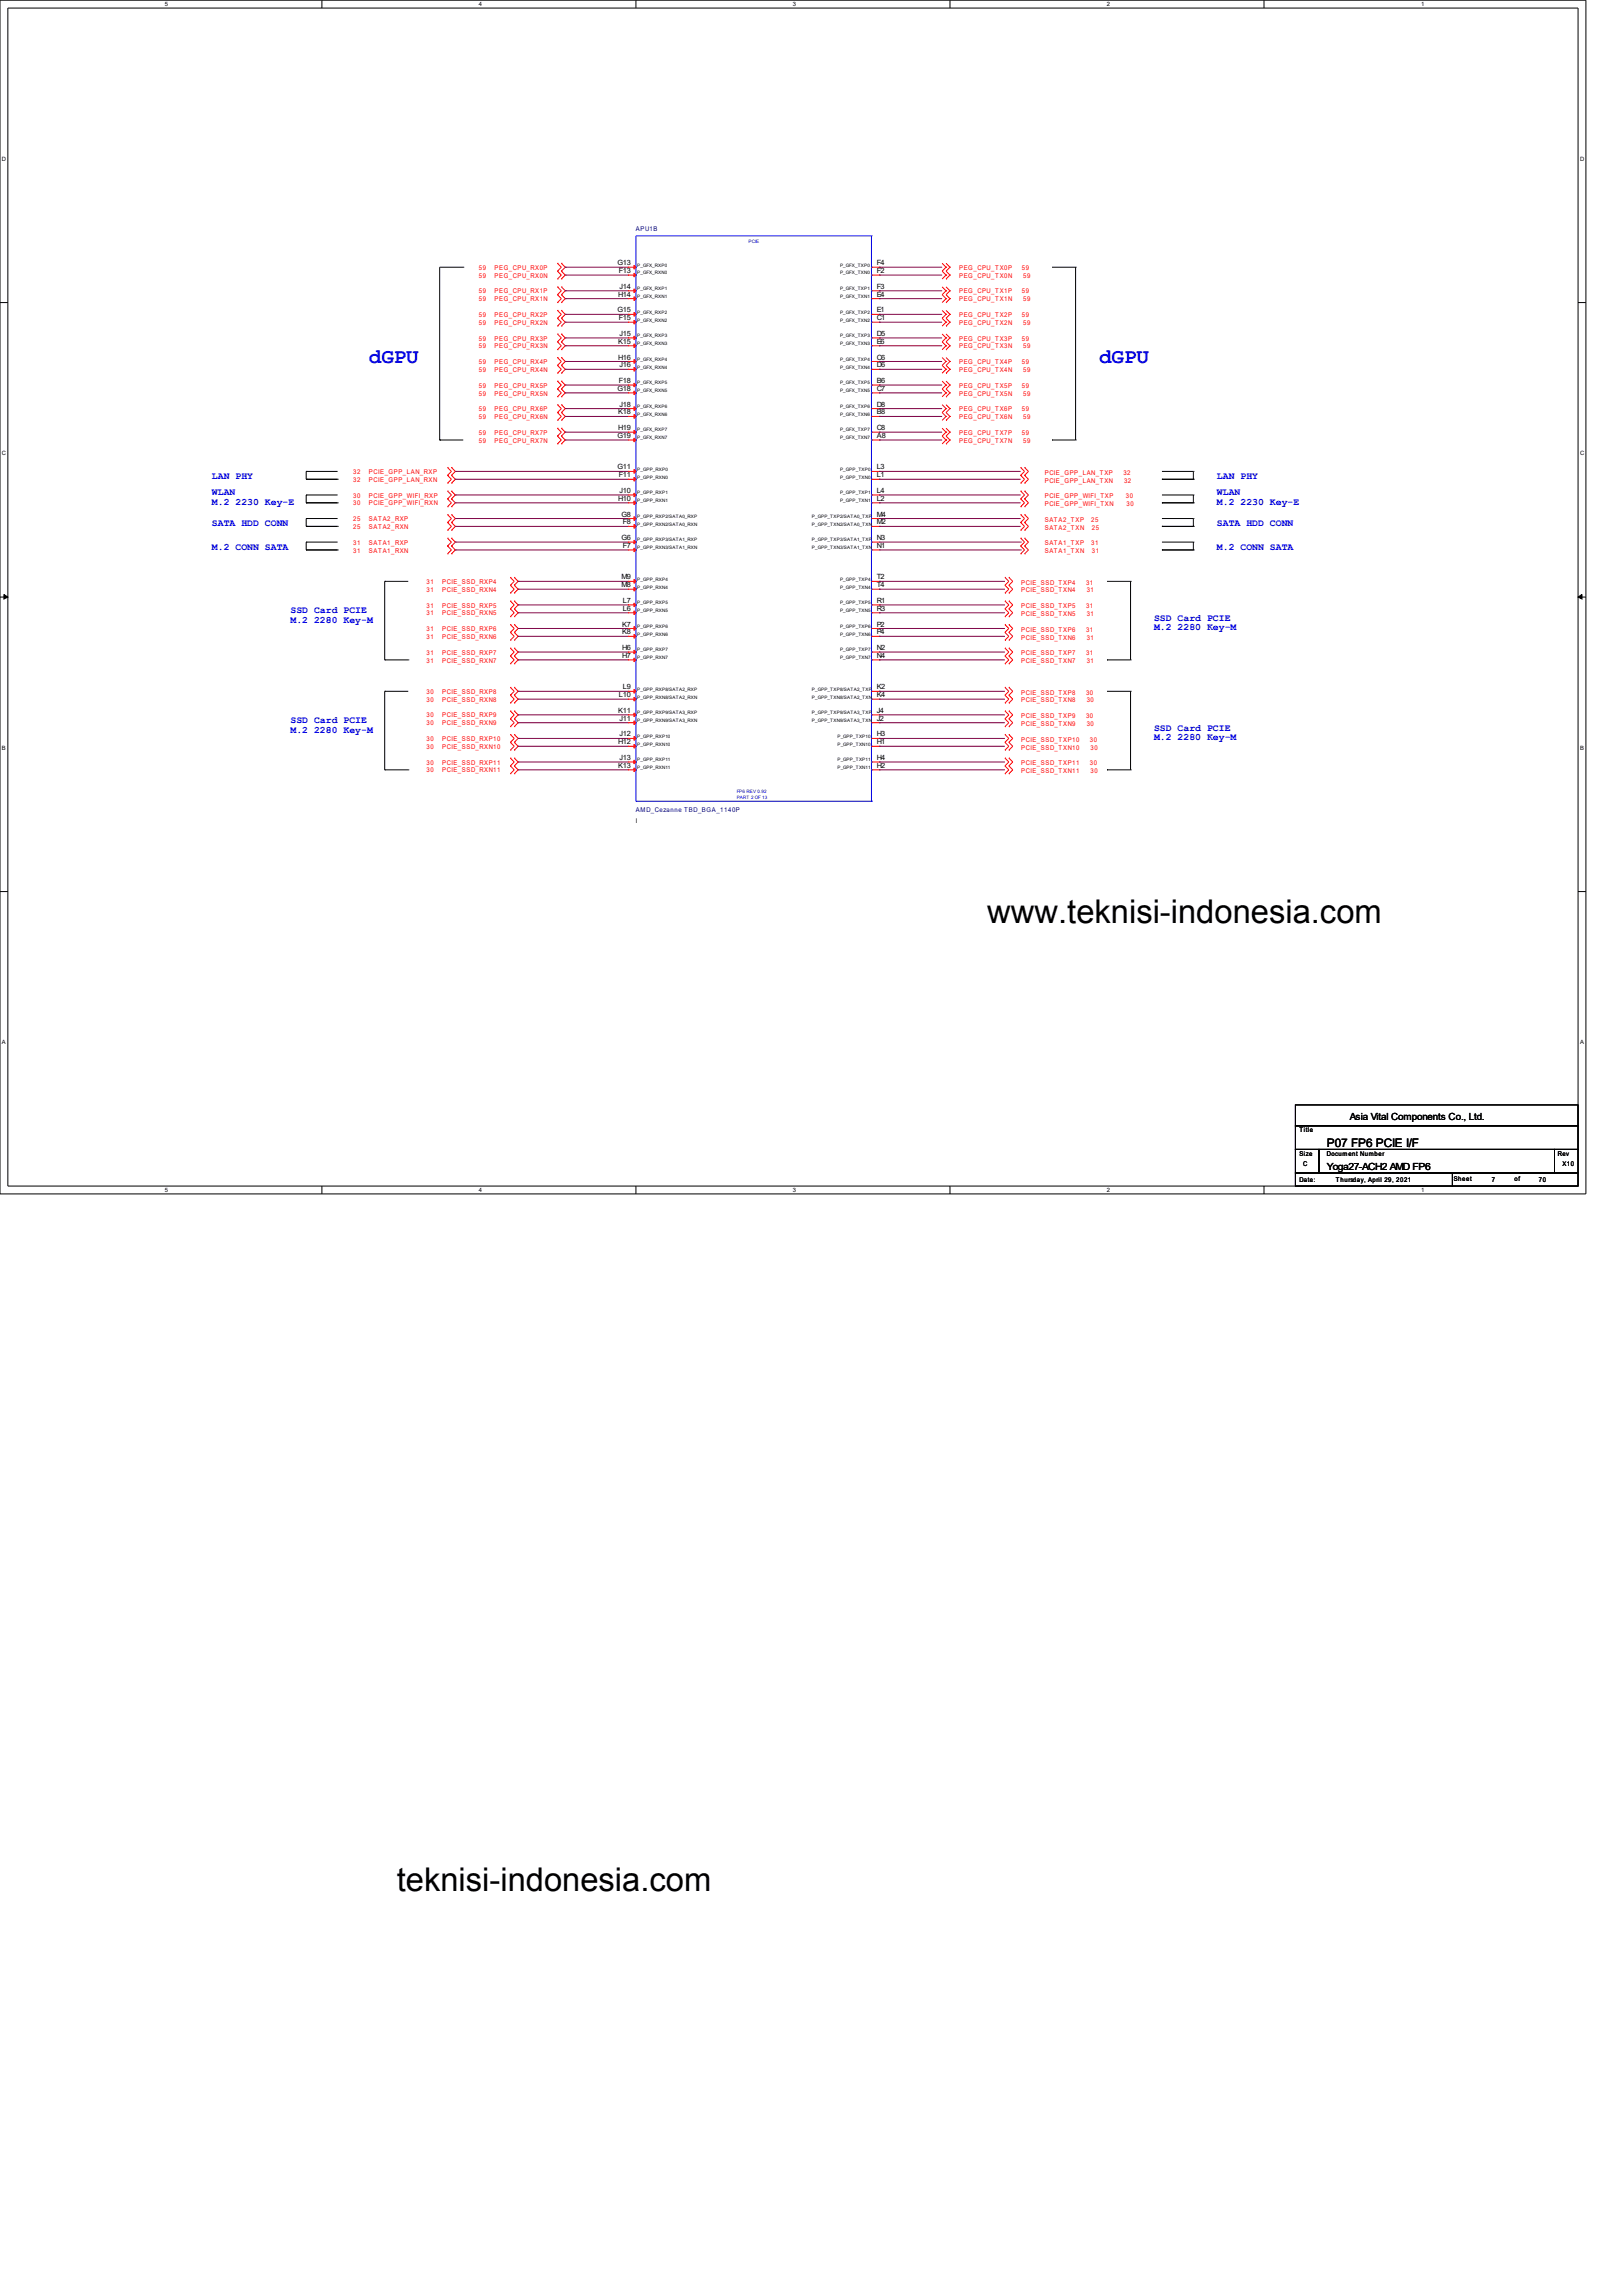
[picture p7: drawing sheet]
<svg xmlns="http://www.w3.org/2000/svg" width="210mm" height="297mm" viewBox="0 0 210 297" stroke-linecap="round" stroke-linejoin="round" font-family="sans-serif">
<defs><g id="words">
<g font-size="4.2">
<text x="127.8" y="119.4">www.teknisi-indonesia.com</text>
<text x="51.4" y="244.6">teknisi-indonesia.com</text>
</g>
<g font-size="2.7" fill="#00f">
<text x="47.8" y="46.9">dGPU</text>
<text x="142.2" y="46.9">dGPU</text>
</g>
<text font-size="1.5" x="171.7" y="148.4">P07 FP6 PCIE I/F</text>
<g font-size="1.3" fill="#00f">
<text x="27.4" y="62">LAN PHY</text>
<text x="27.4" y="64">WLAN</text>
<text x="27.4" y="65.3">M.2 2230 Key-E</text>
<text x="157.5" y="62">LAN PHY</text>
<text x="157.5" y="64">WLAN</text>
<text x="157.5" y="65.3">M.2 2230 Key-E</text>
<text x="27.4" y="68.1">SATA HDD CONN</text>
<text x="27.4" y="71.1">M.2 CONN SATA</text>
<text x="157.5" y="68.1">SATA HDD CONN</text>
<text x="157.5" y="71.1">M.2 CONN SATA</text>
<text x="37.6" y="79.3">SSD Card PCIE</text>
<text x="37.6" y="80.5">M.2 2280 Key-M</text>
<text x="149.4" y="80.3">SSD Card PCIE</text>
<text x="149.4" y="81.6">M.2 2280 Key-M</text>
<text x="37.6" y="93.5">SSD Card PCIE</text>
<text x="37.6" y="94.8">M.2 2280 Key-M</text>
<text x="149.4" y="94.5">SSD Card PCIE</text>
<text x="149.4" y="95.8">M.2 2280 Key-M</text>
</g>
<g font-size="1.3">
<text x="174.7" y="144.9">Asia Vital Components Co., Ltd.</text>
<text x="171.7" y="151.4">Yoga27-ACH2 AMD FP6</text>
</g>
<g font-size=".9">
<text x="79.9" y="34.3">G13</text>
<text x="80.1" y="35.3">F13</text>
<text x="113.5" y="35.3">F2</text>
<text x="113.5" y="34.3">F4</text>
<text x="79.9" y="40.4">G15</text>
<text x="80" y="38.4">H14</text>
<text x="80.1" y="41.4">F15</text>
<text x="80.2" y="37.4">J14</text>
<text x="113.5" y="41.4">C1</text>
<text x="113.5" y="40.4">E1</text>
<text x="113.5" y="38.4">E4</text>
<text x="113.5" y="37.4">F3</text>
<text x="80" y="46.5">H16</text>
<text x="80" y="44.5">K15</text>
<text x="80.2" y="47.5">J16</text>
<text x="80.2" y="43.5">J15</text>
<text x="113.5" y="47.5">D6</text>
<text x="113.5" y="46.5">C6</text>
<text x="113.5" y="44.5">E6</text>
<text x="113.5" y="43.5">D5</text>
<text x="79.9" y="50.6">G18</text>
<text x="80" y="53.6">K18</text>
<text x="80.1" y="49.6">F18</text>
<text x="80.2" y="52.6">J18</text>
<text x="113.5" y="53.6">B8</text>
<text x="113.5" y="52.6">D8</text>
<text x="113.5" y="50.6">C7</text>
<text x="113.5" y="49.6">B6</text>
<text x="79.9" y="56.7">G19</text>
<text x="80" y="55.7">H19</text>
<text x="113.5" y="56.7">A8</text>
<text x="113.5" y="55.7">C8</text>
<text x="79.9" y="60.7">G11</text>
<text x="80" y="64.8">H10</text>
<text x="80.1" y="61.8">F11</text>
<text x="80.2" y="63.8">J10</text>
<text x="113.5" y="64.8">L2</text>
<text x="113.5" y="63.8">L4</text>
<text x="113.5" y="61.8">L1</text>
<text x="113.5" y="60.7">L3</text>
<text x="80.4" y="69.9">G6</text>
<text x="80.4" y="66.8">G8</text>
<text x="80.6" y="70.9">F7</text>
<text x="80.6" y="67.8">F8</text>
<text x="113.5" y="70.9">N1</text>
<text x="113.5" y="69.9">N3</text>
<text x="113.5" y="67.8">M2</text>
<text x="113.5" y="66.8">M4</text>
<text x="80.4" y="76">M8</text>
<text x="80.4" y="75">M9</text>
<text x="113.5" y="76">T4</text>
<text x="113.5" y="75">T2</text>
<text x="80.5" y="82.1">K8</text>
<text x="80.5" y="81.1">K7</text>
<text x="80.6" y="79">L6</text>
<text x="80.6" y="78">L7</text>
<text x="113.5" y="82.1">P4</text>
<text x="113.5" y="81.1">P2</text>
<text x="113.5" y="79">R3</text>
<text x="113.5" y="78">R1</text>
<text x="80.5" y="85.1">H7</text>
<text x="80.5" y="84.1">H6</text>
<text x="80.6" y="89.2">L9</text>
<text x="113.5" y="89.2">K2</text>
<text x="113.5" y="85.1">N4</text>
<text x="113.5" y="84.1">N2</text>
<text x="80" y="92.2">K11</text>
<text x="80.1" y="90.2">L10</text>
<text x="80.2" y="95.3">J12</text>
<text x="80.2" y="93.2">J11</text>
<text x="113.5" y="95.3">H3</text>
<text x="113.5" y="93.2">J2</text>
<text x="113.5" y="92.2">J4</text>
<text x="113.5" y="90.2">K4</text>
<text x="80" y="99.3">K13</text>
<text x="80" y="96.3">H12</text>
<text x="80.2" y="98.3">J13</text>
<text x="113.5" y="99.3">H2</text>
<text x="113.5" y="98.3">H4</text>
<text x="113.5" y="96.3">H1</text>
</g>
<g font-size=".8">
<text x="21.3" y=".8">5</text>
<text x="62" y=".8">4</text>
<text x="102.6" y=".8">3</text>
<text x="143.3" y=".8">2</text>
<text x="183.9" y=".8">1</text>
<text x=".3" y="20.8">D</text>
<text x="204.5" y="20.8">D</text>
<text x=".3" y="58.9">C</text>
<text x="204.5" y="58.9">C</text>
<text x=".3" y="97">B</text>
<text x="204.5" y="97">B</text>
<text x="82.3" y="106.5">I</text>
<text x=".3" y="135.1">A</text>
<text x="204.5" y="135.1">A</text>
<text x="168.1" y="146.5">Title</text>
<text x="168.1" y="149.5">Size</text>
<text x="171.7" y="149.5">Document Number</text>
<text x="201.6" y="149.5">Rev</text>
<text x="21.3" y="154.2">5</text>
<text x="62" y="154.2">4</text>
<text x="102.6" y="154.2">3</text>
<text x="143.3" y="154.2">2</text>
<text x="168.1" y="152.9">Date:</text>
<text x="168.7" y="150.9">C</text>
<text x="172.9" y="152.9">Thursday, April 29, 2021</text>
<text x="183.9" y="154.2">1</text>
<text x="188.1" y="152.9">Sheet</text>
<text x="193" y="152.9">7</text>
<text x="196" y="152.9">of</text>
<text x="199.1" y="152.9">70</text>
<text x="202.2" y="150.9">X10</text>
</g>
<g font-size=".8" fill="#000080">
<text x="82.3" y="29.8">APU1B</text>
<text x="82.3" y="105.1">AMD_Cezanne TBD_BGA_1140P</text>
</g>
<g font-size=".8" fill="#f00">
<text x="62" y="34.9">59</text>
<text x="62" y="35.9">59</text>
<text x="64" y="34.9">PEG_CPU_RX0P</text>
<text x="64" y="35.9">PEG_CPU_RX0N</text>
<text x="124.1" y="34.9">PEG_CPU_TX0P</text>
<text x="124.1" y="35.9">PEG_CPU_TX0N</text>
<text x="132.2" y="34.9">59</text>
<text x="132.4" y="35.9">59</text>
<text x="62" y="38">59</text>
<text x="62" y="39">59</text>
<text x="62" y="41">59</text>
<text x="64" y="38">PEG_CPU_RX1P</text>
<text x="64" y="39">PEG_CPU_RX1N</text>
<text x="64" y="41">PEG_CPU_RX2P</text>
<text x="124.1" y="38">PEG_CPU_TX1P</text>
<text x="124.1" y="39">PEG_CPU_TX1N</text>
<text x="124.1" y="41">PEG_CPU_TX2P</text>
<text x="132.2" y="38">59</text>
<text x="132.2" y="41">59</text>
<text x="132.4" y="39">59</text>
<text x="62" y="42">59</text>
<text x="62" y="44.1">59</text>
<text x="62" y="45.1">59</text>
<text x="62" y="47.1">59</text>
<text x="64" y="42">PEG_CPU_RX2N</text>
<text x="64" y="44.1">PEG_CPU_RX3P</text>
<text x="64" y="45.1">PEG_CPU_RX3N</text>
<text x="64" y="47.1">PEG_CPU_RX4P</text>
<text x="124.1" y="42">PEG_CPU_TX2N</text>
<text x="124.1" y="45.1">PEG_CPU_TX3N</text>
<text x="124.1" y="44.1">PEG_CPU_TX3P</text>
<text x="124.1" y="47.1">PEG_CPU_TX4P</text>
<text x="132.2" y="44.1">59</text>
<text x="132.2" y="47.1">59</text>
<text x="132.4" y="42">59</text>
<text x="132.4" y="45.1">59</text>
<text x="62" y="48.1">59</text>
<text x="62" y="50.2">59</text>
<text x="62" y="51.2">59</text>
<text x="62" y="53.2">59</text>
<text x="64" y="48.1">PEG_CPU_RX4N</text>
<text x="64" y="50.2">PEG_CPU_RX5P</text>
<text x="64" y="51.2">PEG_CPU_RX5N</text>
<text x="64" y="53.2">PEG_CPU_RX6P</text>
<text x="124.1" y="48.1">PEG_CPU_TX4N</text>
<text x="124.1" y="51.2">PEG_CPU_TX5N</text>
<text x="124.1" y="50.2">PEG_CPU_TX5P</text>
<text x="124.1" y="53.2">PEG_CPU_TX6P</text>
<text x="132.2" y="50.2">59</text>
<text x="132.2" y="53.2">59</text>
<text x="132.4" y="48.1">59</text>
<text x="132.4" y="51.2">59</text>
<text x="62" y="54.2">59</text>
<text x="62" y="57.3">59</text>
<text x="62" y="56.2">59</text>
<text x="64" y="54.2">PEG_CPU_RX6N</text>
<text x="64" y="57.3">PEG_CPU_RX7N</text>
<text x="64" y="56.2">PEG_CPU_RX7P</text>
<text x="124.1" y="56.2">PEG_CPU_TX7P</text>
<text x="124.1" y="57.3">PEG_CPU_TX7N</text>
<text x="124.1" y="54.2">PEG_CPU_TX6N</text>
<text x="132.2" y="56.2">59</text>
<text x="132.4" y="57.3">59</text>
<text x="132.4" y="54.2">59</text>
<text x="45.7" y="61.3">32</text>
<text x="45.7" y="62.3">32</text>
<text x="45.7" y="64.4">30</text>
<text x="45.7" y="65.4">30</text>
<text x="47.8" y="61.3">PCIE_GPP_LAN_RXP</text>
<text x="47.8" y="62.3">PCIE_GPP_LAN_RXN</text>
<text x="47.8" y="64.4">PCIE_GPP_WIFI_RXP</text>
<text x="47.8" y="65.4">PCIE_GPP_WIFI_RXN</text>
<text x="135.2" y="62.4">PCIE_GPP_LAN_TXN</text>
<text x="135.2" y="61.4">PCIE_GPP_LAN_TXP</text>
<text x="135.2" y="64.5">PCIE_GPP_WIFI_TXP</text>
<text x="135.2" y="65.5">PCIE_GPP_WIFI_TXN</text>
<text x="145.4" y="61.4">32</text>
<text x="145.5" y="62.4">32</text>
<text x="145.7" y="64.5">30</text>
<text x="145.8" y="65.5">30</text>
<text x="45.7" y="67.4">25</text>
<text x="45.7" y="68.4">25</text>
<text x="45.7" y="70.5">31</text>
<text x="45.7" y="71.5">31</text>
<text x="47.8" y="67.4">SATA2_RXP</text>
<text x="47.8" y="68.4">SATA2_RXN</text>
<text x="47.8" y="70.5">SATA1_RXP</text>
<text x="47.8" y="71.5">SATA1_RXN</text>
<text x="135.2" y="67.5">SATA2_TXP</text>
<text x="135.2" y="68.5">SATA2_TXN</text>
<text x="135.2" y="70.6">SATA1_TXP</text>
<text x="135.2" y="71.6">SATA1_TXN</text>
<text x="141.2" y="67.5">25</text>
<text x="141.2" y="70.6">31</text>
<text x="141.3" y="68.5">25</text>
<text x="141.3" y="71.6">31</text>
<text x="55.2" y="75.6">31</text>
<text x="55.2" y="76.6">31</text>
<text x="57.2" y="75.6">PCIE_SSD_RXP4</text>
<text x="57.2" y="76.6">PCIE_SSD_RXN4</text>
<text x="132.2" y="75.6">PCIE_SSD_TXP4</text>
<text x="132.2" y="76.7">PCIE_SSD_TXN4</text>
<text x="140.5" y="75.6">31</text>
<text x="140.6" y="76.7">31</text>
<text x="55.2" y="78.6">31</text>
<text x="55.2" y="79.6">31</text>
<text x="55.2" y="81.6">31</text>
<text x="55.2" y="82.7">31</text>
<text x="57.2" y="78.6">PCIE_SSD_RXP5</text>
<text x="57.2" y="79.6">PCIE_SSD_RXN5</text>
<text x="57.2" y="81.6">PCIE_SSD_RXP6</text>
<text x="57.2" y="82.7">PCIE_SSD_RXN6</text>
<text x="132.2" y="79.7">PCIE_SSD_TXN5</text>
<text x="132.2" y="78.7">PCIE_SSD_TXP5</text>
<text x="132.2" y="82.7">PCIE_SSD_TXN6</text>
<text x="132.2" y="81.7">PCIE_SSD_TXP6</text>
<text x="140.5" y="78.7">31</text>
<text x="140.5" y="81.7">31</text>
<text x="140.6" y="79.7">31</text>
<text x="140.6" y="82.7">31</text>
<text x="55.2" y="89.8">30</text>
<text x="55.2" y="84.7">31</text>
<text x="55.2" y="85.7">31</text>
<text x="57.2" y="89.8">PCIE_SSD_RXP8</text>
<text x="57.2" y="84.7">PCIE_SSD_RXP7</text>
<text x="57.2" y="85.7">PCIE_SSD_RXN7</text>
<text x="132.2" y="89.9">PCIE_SSD_TXP8</text>
<text x="132.2" y="85.8">PCIE_SSD_TXN7</text>
<text x="132.2" y="84.8">PCIE_SSD_TXP7</text>
<text x="140.5" y="89.9">30</text>
<text x="140.5" y="84.8">31</text>
<text x="140.6" y="85.8">31</text>
<text x="55.2" y="90.8">30</text>
<text x="55.2" y="92.8">30</text>
<text x="55.2" y="93.8">30</text>
<text x="55.2" y="95.9">30</text>
<text x="57.2" y="90.8">PCIE_SSD_RXN8</text>
<text x="57.2" y="92.8">PCIE_SSD_RXP9</text>
<text x="57.2" y="93.8">PCIE_SSD_RXN9</text>
<text x="57.2" y="95.9">PCIE_SSD_RXP10</text>
<text x="132.2" y="90.9">PCIE_SSD_TXN8</text>
<text x="132.2" y="93.9">PCIE_SSD_TXN9</text>
<text x="132.2" y="92.9">PCIE_SSD_TXP9</text>
<text x="132.2" y="96">PCIE_SSD_TXP10</text>
<text x="140.5" y="92.9">30</text>
<text x="140.6" y="90.9">30</text>
<text x="140.6" y="93.9">30</text>
<text x="141.1" y="96">30</text>
<text x="55.2" y="96.9">30</text>
<text x="55.2" y="98.9">30</text>
<text x="55.2" y="99.9">30</text>
<text x="57.2" y="96.9">PCIE_SSD_RXN10</text>
<text x="57.2" y="98.9">PCIE_SSD_RXP11</text>
<text x="57.2" y="99.9">PCIE_SSD_RXN11</text>
<text x="132.2" y="100">PCIE_SSD_TXN11</text>
<text x="132.2" y="99">PCIE_SSD_TXP11</text>
<text x="132.2" y="97">PCIE_SSD_TXN10</text>
<text x="141.1" y="99">30</text>
<text x="141.1" y="100">30</text>
<text x="141.1" y="97">30</text>
</g>
<g font-size=".6">
<text x="82.5" y="35.5">P_GFX_RXN0</text>
<text x="82.5" y="34.5">P_GFX_RXP0</text>
<text x="108.7" y="35.5">P_GFX_TXN0</text>
<text x="108.7" y="34.5">P_GFX_TXP0</text>
<text x="82.5" y="41.6">P_GFX_RXN2</text>
<text x="82.5" y="40.6">P_GFX_RXP2</text>
<text x="82.5" y="38.6">P_GFX_RXN1</text>
<text x="82.5" y="37.5">P_GFX_RXP1</text>
<text x="108.7" y="41.6">P_GFX_TXN2</text>
<text x="108.7" y="40.6">P_GFX_TXP2</text>
<text x="108.7" y="38.6">P_GFX_TXN1</text>
<text x="108.7" y="37.5">P_GFX_TXP1</text>
<text x="82.5" y="47.7">P_GFX_RXN4</text>
<text x="82.5" y="46.7">P_GFX_RXP4</text>
<text x="82.5" y="44.6">P_GFX_RXN3</text>
<text x="82.5" y="43.6">P_GFX_RXP3</text>
<text x="108.7" y="47.7">P_GFX_TXN4</text>
<text x="108.7" y="46.7">P_GFX_TXP4</text>
<text x="108.7" y="44.6">P_GFX_TXN3</text>
<text x="108.7" y="43.6">P_GFX_TXP3</text>
<text x="82.5" y="53.8">P_GFX_RXN6</text>
<text x="82.5" y="52.8">P_GFX_RXP6</text>
<text x="82.5" y="50.7">P_GFX_RXN5</text>
<text x="82.5" y="49.7">P_GFX_RXP5</text>
<text x="108.7" y="53.8">P_GFX_TXN6</text>
<text x="108.7" y="52.8">P_GFX_TXP6</text>
<text x="108.7" y="50.7">P_GFX_TXN5</text>
<text x="108.7" y="49.7">P_GFX_TXP5</text>
<text x="82.5" y="56.8">P_GFX_RXN7</text>
<text x="82.5" y="55.8">P_GFX_RXP7</text>
<text x="108.7" y="56.8">P_GFX_TXN7</text>
<text x="108.7" y="55.8">P_GFX_TXP7</text>
<text x="82.5" y="65">P_GPP_RXN1</text>
<text x="82.5" y="64">P_GPP_RXP1</text>
<text x="82.5" y="61.9">P_GPP_RXN0</text>
<text x="82.5" y="60.9">P_GPP_RXP0</text>
<text x="108.7" y="65">P_GPP_TXN1</text>
<text x="108.7" y="64">P_GPP_TXP1</text>
<text x="108.7" y="61.9">P_GPP_TXN0</text>
<text x="108.7" y="60.9">P_GPP_TXP0</text>
<text x="82.5" y="71.1">P_GPP_RXN3/SATA1_RXN</text>
<text x="82.5" y="70">P_GPP_RXP3/SATA1_RXP</text>
<text x="82.5" y="68">P_GPP_RXN2/SATA0_RXN</text>
<text x="82.5" y="67">P_GPP_RXP2/SATA0_RXP</text>
<text x="105.1" y="71.1">P_GPP_TXN3/SATA1_TXN</text>
<text x="105.1" y="70">P_GPP_TXP3/SATA1_TXP</text>
<text x="105.1" y="68">P_GPP_TXN2/SATA0_TXN</text>
<text x="105.1" y="67">P_GPP_TXP2/SATA0_TXP</text>
<text x="82.5" y="76.1">P_GPP_RXN4</text>
<text x="82.5" y="75.1">P_GPP_RXP4</text>
<text x="108.7" y="76.1">P_GPP_TXN4</text>
<text x="108.7" y="75.1">P_GPP_TXP4</text>
<text x="82.5" y="82.2">P_GPP_RXN6</text>
<text x="82.5" y="81.2">P_GPP_RXP6</text>
<text x="82.5" y="79.2">P_GPP_RXN5</text>
<text x="82.5" y="78.2">P_GPP_RXP5</text>
<text x="108.7" y="82.2">P_GPP_TXN6</text>
<text x="108.7" y="81.2">P_GPP_TXP6</text>
<text x="108.7" y="79.2">P_GPP_TXN5</text>
<text x="108.7" y="78.2">P_GPP_TXP5</text>
<text x="82.5" y="89.4">P_GPP_RXP8/SATA2_RXP</text>
<text x="82.5" y="85.3">P_GPP_RXN7</text>
<text x="82.5" y="84.3">P_GPP_RXP7</text>
<text x="105.1" y="89.4">P_GPP_TXP8/SATA2_TXP</text>
<text x="108.7" y="85.3">P_GPP_TXN7</text>
<text x="108.7" y="84.3">P_GPP_TXP7</text>
<text x="82.5" y="95.4">P_GPP_RXP10</text>
<text x="82.5" y="93.4">P_GPP_RXN9/SATA3_RXN</text>
<text x="82.5" y="92.4">P_GPP_RXP9/SATA3_RXP</text>
<text x="82.5" y="90.4">P_GPP_RXN8/SATA2_RXN</text>
<text x="105.1" y="93.4">P_GPP_TXN9/SATA3_TXN</text>
<text x="105.1" y="92.4">P_GPP_TXP9/SATA3_TXP</text>
<text x="105.1" y="90.4">P_GPP_TXN8/SATA2_TXN</text>
<text x="108.4" y="95.4">P_GPP_TXP10</text>
<text x="82.5" y="99.5">P_GPP_RXN11</text>
<text x="82.5" y="98.5">P_GPP_RXP11</text>
<text x="82.5" y="96.5">P_GPP_RXN10</text>
<text x="108.4" y="99.5">P_GPP_TXN11</text>
<text x="108.4" y="98.5">P_GPP_TXP11</text>
<text x="108.4" y="96.5">P_GPP_TXN10</text>
</g>
<g font-size=".6" fill="#00f">
<text x="96.9" y="31.4">PCIE</text>
<text x="95.3" y="103.3">PART 2 OF 13</text>
<text x="95.3" y="102.6">FP6 REV 0.92</text>
</g>
</g></defs>
<path d="M0 0h205.2v154.5h-205.2zM1 1h203.2v152.4h-203.2z" fill="none" stroke="#000" stroke-width=".13"/>
<g fill="#fff">
<path d="M21.3 .1h.3v.8h-.3z"/>
<path d="M21.3 153.5h.3v.8h-.3z"/>
</g>
<path d="M41.7 0v1M41.7 153.4v1.1" fill="none" stroke="#000" stroke-width=".13"/>
<g fill="#fff">
<path d="M62 .1h.2v.8h-.2z"/>
<path d="M62 153.5h.2v.8h-.2z"/>
</g>
<path d="M82.3 0v1M82.3 153.4v1.1" fill="none" stroke="#000" stroke-width=".13"/>
<g fill="#fff">
<path d="M102.6 .1h.3v.8h-.3z"/>
<path d="M102.6 153.5h.3v.8h-.3z"/>
</g>
<path d="M122.9 0v1M122.9 153.4v1.1" fill="none" stroke="#000" stroke-width=".13"/>
<g fill="#fff">
<path d="M143.3 .1h.2v.8h-.2z"/>
<path d="M143.3 153.5h.2v.8h-.2z"/>
</g>
<path d="M163.6 0v1M163.6 153.4v1.1" fill="none" stroke="#000" stroke-width=".13"/>
<g fill="#fff">
<path d="M183.9 .1h.2v.8h-.2z"/>
<path d="M183.9 153.5h.2v.8h-.2z"/>
<path d="M.3 20.1h.4v.8h-.4z"/>
<path d="M204.5 20.1h.4v.8h-.4z"/>
<path d="M.3 58.2h.4v.8h-.4z"/>
<path d="M204.5 58.2h.4v.8h-.4z"/>
</g>
<path d="M0 39.1h1M204.2 39.1h1" fill="none" stroke="#000" stroke-width=".13"/>
<g fill="#fff">
<path d="M.3 96.3h.3v.8h-.3z"/>
<path d="M204.5 96.3h.3v.8h-.3z"/>
</g>
<path d="M0 77.2h1M204.2 77.2h1" fill="none" stroke="#000" stroke-width=".13"/>
<path d="M.5 76.9l.5 .3-.5 .3zM204.2 77.2l.5-.3v.6z" fill="#000" stroke="#000" stroke-width=".13"/>
<g fill="#fff">
<path d="M.3 134.4h.3v.8h-.3z"/>
<path d="M204.5 134.4h.3v.8h-.3z"/>
</g>
<g fill="none" stroke="#000" stroke-width=".13">
<path d="M59.9 34.6h.1M59.9 34.6h-3v22.3M136.1 34.6h3.1M139.2 34.6h.1M139.2 34.6v22.3M56.9 56.9h3M56.9 56.9h.1M136.1 56.9h3.1M136.1 56.9h.1M139.2 56.9h.1M39.6 67.1h4.1M39.6 68.1h4.1"/>
<path d="M39.6 61h4.1M39.6 62h4.1M39.6 64h4.1M39.6 65.1h4.1M39.6 70.1h4.1M39.6 71.1h4.1M39.6 61h.1M39.6 62h.1M39.6 64h.1M39.6 65.1h.1M39.6 67.1h.1M39.6 68.1h.1"/>
<path d="M39.6 70.1h.1M39.6 71.1h.1M39.6 61v1M39.6 64v1.1M39.6 67.1v1M39.6 70.1v1M43.7 62h.1M43.7 65.1h.1M43.7 68.1h.1M43.7 71.1h.1M49.8 75.2h3M49.8 75.2h.1"/>
<path d="M49.8 75.2v10.2M143.3 75.2h3M146.3 75.2h.1M146.3 75.2v10.2M150.4 68.1h.1M150.4 62h.1M150.4 65.1h.1M150.4 71.1h.1M150.4 67.1h4M150.4 68.1h4M150.4 61h4M150.4 62h4"/>
<path d="M150.4 64h4M150.4 65.1h4M150.4 70.1h4M150.4 71.1h4M154.4 67.1h.1M154.4 68.1h.1M154.4 61h.1M154.4 62h.1M154.4 64h.1M154.4 65.1h.1M154.4 70.1h.1M154.4 71.1h.1"/>
<path d="M154.4 61v1M154.4 64v1.1M154.4 67.1v1M154.4 70.1v1M49.8 89.4h3M49.8 89.4h.1M49.8 99.6h.1M49.8 85.4h.1M49.8 99.6h3M49.8 89.4v10.2M49.8 85.4h3M52.8 99.6h.1"/>
<path d="M52.8 85.4h.1M143.3 99.6h.1M143.3 85.4h.1M143.3 89.4h3M143.3 99.6h3M143.3 85.4h3M146.3 89.4h.1M146.3 99.6h.1M146.3 85.4h.1M146.3 89.4v10.2M0 115.3h1M204.2 115.3h1"/>
<path d="M167.6 151.8h20.4v1.6h-20.4zM167.6 148.7h3.1v3.1h-3.1zM167.6 142.9h36.6v2.8h-36.6zM167.6 145.7h36.6v3h-36.6zM170.7 148.7h30.5v3.1h-30.5zM188 151.8h16.2v1.6h-16.2zM201.2 148.7h3v3.1h-3z"/>
</g>
<g fill="none" stroke="#f00" stroke-width=".13">
<path d="M72.1 34.1h.1M72.1 35.1h.1M72.1 36.1h.1M72.1 37.1h.1M72.1 38.1h.1M72.1 39.1h.1M72.1 34.1l.5 .5-.5 .5M72.1 35.1l.5 .5-.5 .5M72.1 37.1l.5 .5-.5 .5M72.1 38.1l.5 .5-.5 .5M72.6 35.1h.1M72.6 34.1h.1"/>
<path d="M72.6 36.1h.1M72.6 38.1h.1M72.6 37.1h.1M72.6 39.1h.1M72.6 34.1l.6 .5-.6 .5M72.6 35.1l.6 .5-.6 .5M72.6 37.1l.6 .5-.6 .5M72.6 38.1l.6 .5-.6 .5M81.3 38.6h.1M81.3 37.6h.1M81.3 35.6h.1M81.3 34.6h.1"/>
<path d="M81.3 38.6h1M81.3 37.6h1M81.3 35.6h1M81.3 34.6h1M112.8 38.6h1M112.8 37.6h1M112.8 35.6h1M112.8 34.6h1M113.8 38.6h.1M113.8 37.6h.1M113.8 35.6h.1M113.8 34.6h.1"/>
<path d="M121.9 34.1l.5 .5M121.9 37.1l.5 .5M122.4 34.6l-.5 .5 .5 .5M122.4 35.6l-.5 .5M122.4 37.6l-.5 .5 .5 .5M122.4 38.6l-.5 .5M122.4 34.6h.1M122.4 35.1h.1M122.4 35.6h.1M122.4 36.1h.1M122.4 37.6h.1M122.4 38.1h.1"/>
<path d="M122.4 38.6h.1M122.4 39.1h.1M122.4 34.1l.5 .5M122.4 35.1l.5 .5M122.4 37.1l.5 .5M122.4 38.1l.5 .5M122.9 34.6h.1M122.9 35.6h.1M122.9 37.6h.1M122.9 38.6h.1M122.9 34.6l-.5 .5M122.9 35.6l-.5 .5"/>
<path d="M122.9 37.6l-.5 .5M122.9 38.6l-.5 .5M72.1 41.2h.1M72.1 42.2h.1M72.1 40.2h.1M72.1 43.2h.1M72.1 44.2h.1M72.1 45.2h.1M72.1 47.3h.1M72.1 48.3h.1M72.1 46.3h.1M72.1 49.3h.1"/>
<path d="M72.1 50.3h.1M72.1 51.3h.1M72.1 52.4h.1M72.1 53.4h.1M72.1 54.4h.1M72.1 56.4h.1M72.1 57.4h.1M72.1 55.4h.1M72.1 41.2l.5 .5-.5 .5M72.1 40.2l.5 .5-.5 .5M72.1 43.2l.5 .5-.5 .5M72.1 44.2l.5 .5-.5 .5"/>
<path d="M72.1 47.3l.5 .5-.5 .5M72.1 46.3l.5 .5-.5 .5M72.1 49.3l.5 .5-.5 .5M72.1 50.3l.5 .5-.5 .5M72.1 52.4l.5 .5-.5 .5M72.1 53.4l.5 .5-.5 .5M72.1 56.4l.5 .5-.5 .5M72.1 55.4l.5 .5-.5 .5M72.6 42.2h.1M72.6 41.2h.1M72.6 40.2h.1M72.6 44.2h.1"/>
<path d="M72.6 43.2h.1M72.6 45.2h.1M72.6 48.3h.1M72.6 47.3h.1M72.6 46.3h.1M72.6 50.3h.1M72.6 49.3h.1M72.6 51.3h.1M72.6 53.4h.1M72.6 52.4h.1M72.6 54.4h.1M72.6 57.4h.1"/>
<path d="M72.6 56.4h.1M72.6 55.4h.1M72.6 41.2l.6 .5-.6 .5M72.6 40.2l.6 .5-.6 .5M72.6 43.2l.6 .5-.6 .5M72.6 44.2l.6 .5-.6 .5M72.6 47.3l.6 .5-.6 .5M72.6 46.3l.6 .5-.6 .5M72.6 49.3l.6 .5-.6 .5M72.6 50.3l.6 .5-.6 .5M72.6 52.4l.6 .5-.6 .5M72.6 53.4l.6 .5-.6 .5"/>
<path d="M72.6 56.4l.6 .5-.6 .5M72.6 55.4l.6 .5-.6 .5M81.3 56.9h.1M81.3 55.9h.1M81.3 53.9h.1M81.3 52.9h.1M81.3 50.8h.1M81.3 49.8h.1M81.3 47.8h.1M81.3 46.8h.1M81.3 44.7h.1M81.3 43.7h.1"/>
<path d="M81.3 41.7h.1M81.3 40.7h.1M81.3 56.9h1M81.3 55.9h1M81.3 53.9h1M81.3 52.9h1M81.3 50.8h1M81.3 49.8h1M81.3 47.8h1M81.3 46.8h1M81.3 44.7h1M81.3 43.7h1"/>
<path d="M81.3 41.7h1M81.3 40.7h1M112.8 56.9h1M112.8 55.9h1M112.8 53.9h1M112.8 52.9h1M112.8 50.8h1M112.8 49.8h1M112.8 47.8h1M112.8 46.8h1M112.8 44.7h1M112.8 43.7h1"/>
<path d="M112.8 41.7h1M112.8 40.7h1M113.8 56.9h.1M113.8 55.9h.1M113.8 53.9h.1M113.8 52.9h.1M113.8 50.8h.1M113.8 49.8h.1M113.8 47.8h.1M113.8 46.8h.1M113.8 44.7h.1M113.8 43.7h.1"/>
<path d="M113.8 41.7h.1M113.8 40.7h.1M121.9 40.2l.5 .5M121.9 43.2l.5 .5M121.9 46.3l.5 .5M121.9 49.3l.5 .5M121.9 55.4l.5 .5M121.9 52.4l.5 .5M122.4 55.9l-.5 .5 .5 .5M122.4 40.7l-.5 .5 .5 .5M122.4 41.7l-.5 .5M122.4 44.7l-.5 .5"/>
<path d="M122.4 43.7l-.5 .5 .5 .5M122.4 46.8l-.5 .5 .5 .5M122.4 47.8l-.5 .5M122.4 50.8l-.5 .5M122.4 49.8l-.5 .5 .5 .5M122.4 56.9l-.5 .5M122.4 53.9l-.5 .5M122.4 52.9l-.5 .5 .5 .5M122.4 40.7h.1M122.4 41.2h.1M122.4 41.7h.1M122.4 42.2h.1"/>
<path d="M122.4 44.7h.1M122.4 45.2h.1M122.4 43.7h.1M122.4 44.2h.1M122.4 46.8h.1M122.4 47.3h.1M122.4 47.8h.1M122.4 48.3h.1M122.4 50.8h.1M122.4 51.3h.1M122.4 49.8h.1M122.4 50.3h.1"/>
<path d="M122.4 55.9h.1M122.4 56.4h.1M122.4 56.9h.1M122.4 57.4h.1M122.4 53.9h.1M122.4 54.4h.1M122.4 52.9h.1M122.4 53.4h.1M122.4 56.4l.5 .5M122.4 40.2l.5 .5M122.4 41.2l.5 .5M122.4 44.2l.5 .5"/>
<path d="M122.4 43.2l.5 .5M122.4 46.3l.5 .5M122.4 47.3l.5 .5M122.4 50.3l.5 .5M122.4 49.3l.5 .5M122.4 55.4l.5 .5M122.4 53.4l.5 .5M122.4 52.4l.5 .5M122.9 40.7h.1M122.9 41.7h.1M122.9 44.7h.1M122.9 43.7h.1"/>
<path d="M122.9 46.8h.1M122.9 47.8h.1M122.9 50.8h.1M122.9 49.8h.1M122.9 55.9h.1M122.9 56.9h.1M122.9 53.9h.1M122.9 52.9h.1M122.9 40.7l-.5 .5M122.9 41.7l-.5 .5M122.9 44.7l-.5 .5M122.9 43.7l-.5 .5"/>
<path d="M122.9 46.8l-.5 .5M122.9 47.8l-.5 .5M122.9 50.8l-.5 .5M122.9 49.8l-.5 .5M122.9 55.9l-.5 .5M122.9 56.9l-.5 .5M122.9 53.9l-.5 .5M122.9 52.9l-.5 .5M57.9 61.5h.1M57.9 60.5h.1M57.9 62.5h.1M57.9 64.5h.1"/>
<path d="M57.9 63.5h.1M57.9 65.6h.1M57.9 67.6h.1M57.9 66.6h.1M57.9 68.6h.1M57.9 70.6h.1M57.9 69.6h.1M57.9 71.7h.1M57.9 61.5l.5 .5-.5 .5M57.9 60.5l.5 .5-.5 .5M57.9 64.5l.5 .6-.5 .5M57.9 66.6l.5 .5-.5 .5"/>
<path d="M57.9 67.6l.5 .5-.5 .5M57.9 70.6l.5 .5-.5 .6M57.9 69.6l.5 .5-.5 .5M57.9 63.5l.5 .5-.5 .5M58.4 61.5l.5 .5-.5 .5M58.4 60.5l.5 .5-.5 .5M58.4 63.5l.5 .5-.5 .5M58.4 64.5l.5 .6-.5 .5M58.4 66.6l.5 .5-.5 .5M58.4 67.6l.5 .5-.5 .5M58.4 70.6l.5 .5-.5 .6M58.4 69.6l.5 .5-.5 .5"/>
<path d="M58.4 60.5h.1M58.4 61.5h.1M58.4 62.5h.1M58.4 63.5h.1M58.4 64.5h.1M58.4 65.6h.1M58.4 66.6h.1M58.4 67.6h.1M58.4 68.6h.1M58.4 69.6h.1M58.4 70.6h.1M58.4 71.7h.1"/>
<path d="M66 75.7h.1M66 74.7h.1M66 76.7h.1M66 78.8h.1M66 77.8h.1M66 79.8h.1M66 74.7l.5 .5-.5 .5M66 75.7l.5 .5-.5 .5M66 77.8l.5 .5-.5 .5M66 78.8l.5 .5-.5 .5M66.5 74.7h.1M66.5 75.7h.1"/>
<path d="M66.5 76.7h.1M66.5 77.8h.1M66.5 78.8h.1M66.5 79.8h.1M66.5 74.7l.6 .5-.6 .5M66.5 75.7l.6 .5-.6 .5M66.5 77.8l.6 .5-.6 .5M66.5 78.8l.6 .5-.6 .5M81.3 79.3h.1M81.3 78.3h.1M81.3 76.2h.1M81.3 75.2h.1"/>
<path d="M81.3 71.1h.1M81.3 70.1h.1M81.3 68.1h.1M81.3 67.1h.1M81.3 65.1h.1M81.3 64h.1M81.3 62h.1M81.3 61h.1M81.3 79.3h1M81.3 78.3h1M81.3 76.2h1M81.3 75.2h1"/>
<path d="M81.3 71.1h1M81.3 70.1h1M81.3 68.1h1M81.3 67.1h1M81.3 65.1h1M81.3 64h1M81.3 62h1M81.3 61h1M112.8 79.3h1M112.8 78.3h1M112.8 76.2h1M112.8 75.2h1"/>
<path d="M112.8 71.1h1M112.8 70.1h1M112.8 68.1h1M112.8 67.1h1M112.8 65.1h1M112.8 64h1M112.8 62h1M112.8 61h1M113.8 79.3h.1M113.8 78.3h.1M113.8 76.2h.1M113.8 75.2h.1"/>
<path d="M113.8 71.1h.1M113.8 70.1h.1M113.8 68.1h.1M113.8 67.1h.1M113.8 65.1h.1M113.8 64h.1M113.8 62h.1M113.8 61h.1M130 74.7l.6 .5-.6 .5M130 75.7l.6 .5-.6 .5M130 78.8l.6 .5-.6 .5M130 77.8l.6 .5-.6 .5"/>
<path d="M130 74.7h.1M130 75.7h.1M130 76.7h.1M130 78.8h.1M130 79.8h.1M130 77.8h.1M130.6 74.7h.1M130.6 75.7h.1M130.6 76.7h.1M130.6 78.8h.1M130.6 79.8h.1M130.6 77.8h.1"/>
<path d="M130.6 74.7l.5 .5-.5 .5M130.6 75.7l.5 .5-.5 .5M130.6 78.8l.5 .5-.5 .5M130.6 77.8l.5 .5-.5 .5M132.1 66.6h.1M132.1 67.6h.1M132.1 68.6h.1M132.1 61.5h.1M132.1 62.5h.1M132.1 60.5h.1M132.1 63.5h.1M132.1 64.5h.1"/>
<path d="M132.1 65.6h.1M132.1 69.6h.1M132.1 70.6h.1M132.1 71.7h.1M132.1 66.6l.5 .5-.5 .5M132.1 67.6l.5 .5-.5 .5M132.1 61.5l.5 .5-.5 .5M132.1 60.5l.5 .5-.5 .5M132.1 63.5l.5 .5-.5 .5M132.1 64.5l.5 .6-.5 .5M132.1 69.6l.5 .5-.5 .5M132.1 70.6l.5 .5-.5 .6"/>
<path d="M132.6 66.6h.1M132.6 67.6h.1M132.6 68.6h.1M132.6 61.5h.1M132.6 62.5h.1M132.6 60.5h.1M132.6 63.5h.1M132.6 64.5h.1M132.6 65.6h.1M132.6 69.6h.1M132.6 70.6h.1M132.6 71.7h.1"/>
<path d="M132.6 66.6l.5 .5-.5 .5M132.6 67.6l.5 .5-.5 .5M132.6 61.5l.5 .5-.5 .5M132.6 60.5l.5 .5-.5 .5M132.6 63.5l.5 .5-.5 .5M132.6 64.5l.5 .6-.5 .5M132.6 69.6l.5 .5-.5 .5M132.6 70.6l.5 .5-.5 .6M66 89.9h.1M66 88.9h.1M66 91h.1M66 93h.1"/>
<path d="M66 92h.1M66 94h.1M66 96h.1M66 95h.1M66 97.1h.1M66 99.1h.1M66 98.1h.1M66 81.8h.1M66 80.8h.1M66 82.8h.1M66 84.9h.1M66 83.8h.1"/>
<path d="M66 85.9h.1M66 93l.5 .5-.5 .5M66 96l.5 .5-.5 .6M66 88.9l.5 .5-.5 .5M66 89.9l.5 .6-.5 .5M66 92l.5 .5-.5 .5M66 95l.5 .5-.5 .5M66 98.1l.5 .5-.5 .5M66 99.1l.5 .5-.5 .5M66 80.8l.5 .5-.5 .5M66 81.8l.5 .5-.5 .5M66 83.8l.5 .6-.5 .5"/>
<path d="M66 84.9l.5 .5-.5 .5M66.5 88.9h.1M66.5 89.9h.1M66.5 91h.1M66.5 92h.1M66.5 93h.1M66.5 94h.1M66.5 95h.1M66.5 96h.1M66.5 97.1h.1M66.5 98.1h.1M66.5 99.1h.1"/>
<path d="M66.5 80.8h.1M66.5 81.8h.1M66.5 82.8h.1M66.5 83.8h.1M66.5 84.9h.1M66.5 85.9h.1M66.5 96l.6 .5-.6 .6M66.5 88.9l.6 .5-.6 .5M66.5 89.9l.6 .6-.6 .5M66.5 92l.6 .5-.6 .5M66.5 93l.6 .5-.6 .5M66.5 95l.6 .5-.6 .5"/>
<path d="M66.5 98.1l.6 .5-.6 .5M66.5 99.1l.6 .5-.6 .5M66.5 80.8l.6 .5-.6 .5M66.5 81.8l.6 .5-.6 .5M66.5 83.8l.6 .6-.6 .5M66.5 84.9l.6 .5-.6 .5M81.3 99.6h.1M81.3 98.6h.1M81.3 96.5h.1M81.3 95.5h.1M81.3 93.5h.1M81.3 92.5h.1"/>
<path d="M81.3 90.5h.1M81.3 89.4h.1M81.3 85.4h.1M81.3 84.4h.1M81.3 82.3h.1M81.3 81.3h.1M81.3 99.6h1M81.3 98.6h1M81.3 96.5h1M81.3 95.5h1M81.3 93.5h1M81.3 92.5h1"/>
<path d="M81.3 90.5h1M81.3 89.4h1M81.3 85.4h1M81.3 84.4h1M81.3 82.3h1M81.3 81.3h1M112.8 99.6h1M112.8 98.6h1M112.8 96.5h1M112.8 95.5h1M112.8 93.5h1M112.8 92.5h1"/>
<path d="M112.8 90.5h1M112.8 89.4h1M112.8 85.4h1M112.8 84.4h1M112.8 82.3h1M112.8 81.3h1M113.8 99.6h.1M113.8 98.6h.1M113.8 96.5h.1M113.8 95.5h.1M113.8 93.5h.1M113.8 92.5h.1"/>
<path d="M113.8 90.5h.1M113.8 89.4h.1M113.8 85.4h.1M113.8 84.4h.1M113.8 82.3h.1M113.8 81.3h.1M130 99.1l.6 .5-.6 .5M130 98.1l.6 .5-.6 .5M130 88.9l.6 .5-.6 .5M130 89.9l.6 .6-.6 .5M130 93l.6 .5-.6 .5M130 92l.6 .5-.6 .5"/>
<path d="M130 96l.6 .5-.6 .6M130 95l.6 .5-.6 .5M130 84.9l.6 .5-.6 .5M130 83.8l.6 .6-.6 .5M130 81.8l.6 .5-.6 .5M130 80.8l.6 .5-.6 .5M130 99.1h.1M130 98.1h.1M130 88.9h.1M130 89.9h.1M130 91h.1M130 93h.1"/>
<path d="M130 94h.1M130 92h.1M130 96h.1M130 97.1h.1M130 95h.1M130 84.9h.1M130 85.9h.1M130 83.8h.1M130 81.8h.1M130 82.8h.1M130 80.8h.1M130.6 99.1h.1"/>
<path d="M130.6 98.1h.1M130.6 88.9h.1M130.6 89.9h.1M130.6 91h.1M130.6 93h.1M130.6 94h.1M130.6 92h.1M130.6 96h.1M130.6 97.1h.1M130.6 95h.1M130.6 84.9h.1M130.6 85.9h.1"/>
<path d="M130.6 83.8h.1M130.6 81.8h.1M130.6 82.8h.1M130.6 80.8h.1M130.6 99.1l.5 .5-.5 .5M130.6 98.1l.5 .5-.5 .5M130.6 88.9l.5 .5-.5 .5M130.6 89.9l.5 .6-.5 .5M130.6 93l.5 .5-.5 .5M130.6 92l.5 .5-.5 .5M130.6 96l.5 .5-.5 .6M130.6 95l.5 .5-.5 .5"/>
<path d="M130.6 84.9l.5 .5-.5 .5M130.6 83.8l.5 .6-.5 .5M130.6 81.8l.5 .5-.5 .5M130.6 80.8l.5 .5-.5 .5M66 100.1h.1M66.5 100.1h.1M130 100.1h.1M130.6 100.1h.1"/>
</g>
<g fill="none" stroke="#00f" stroke-width=".13">
<path d="M82.3 38.6h.1M82.3 37.6h.1M82.3 35.6h.1M82.3 34.6h.1M112.8 38.6h.1M112.8 37.6h.1M112.8 35.6h.1M112.8 34.6h.1M112.8 30.5h.1M112.8 30.5v73.2M112.8 30.5h-30.5v73.2M82.3 56.9h.1"/>
<path d="M82.3 53.9h.1M82.3 50.8h.1M82.3 55.9h.1M82.3 47.8h.1M82.3 52.9h.1M82.3 49.8h.1M82.3 46.8h.1M82.3 44.7h.1M82.3 43.7h.1M82.3 41.7h.1M82.3 40.7h.1M112.8 56.9h.1"/>
<path d="M112.8 53.9h.1M112.8 50.8h.1M112.8 55.9h.1M112.8 47.8h.1M112.8 52.9h.1M112.8 49.8h.1M112.8 46.8h.1M112.8 44.7h.1M112.8 43.7h.1M112.8 41.7h.1M112.8 40.7h.1M82.3 65.1h.1"/>
<path d="M82.3 62h.1M82.3 64h.1M82.3 61h.1M82.3 71.1h.1M82.3 67.1h.1M82.3 79.3h.1M82.3 76.2h.1M82.3 78.3h.1M82.3 70.1h.1M82.3 75.2h.1M82.3 68.1h.1M112.8 65.1h.1"/>
<path d="M112.8 62h.1M112.8 64h.1M112.8 61h.1M112.8 71.1h.1M112.8 67.1h.1M112.8 70.1h.1M112.8 79.3h.1M112.8 76.2h.1M112.8 78.3h.1M112.8 75.2h.1M112.8 68.1h.1M82.3 93.5h.1"/>
<path d="M82.3 89.4h.1M82.3 92.5h.1M82.3 90.5h.1M82.3 85.4h.1M82.3 82.3h.1M82.3 84.4h.1M82.3 81.3h.1M82.3 99.6h.1M82.3 96.5h.1M82.3 98.6h.1M82.3 95.5h.1M112.8 92.5h.1"/>
<path d="M112.8 90.5h.1M112.8 93.5h.1M112.8 89.4h.1M112.8 85.4h.1M112.8 82.3h.1M112.8 84.4h.1M112.8 81.3h.1M112.8 98.6h.1M112.8 95.5h.1M112.8 99.6h.1M112.8 96.5h.1M82.3 103.7h.1"/>
<path d="M82.3 103.7h30.5M112.8 103.7h.1"/>
</g>
<g fill="#f00" stroke="#f00" stroke-width=".13">
<path d="M82 99.3l.3 .3-.3 .3z"/>
<path d="M82 98.3l.3 .3-.3 .2z"/>
<path d="M82 96.3l.3 .2-.3 .3z"/>
<path d="M82 95.3l.3 .2-.3 .3z"/>
<path d="M82 93.2l.3 .3-.3 .3z"/>
<path d="M82 92.2l.3 .3-.3 .2z"/>
<path d="M82 90.2l.3 .3-.3 .2z"/>
<path d="M82 89.2l.3 .2-.3 .3z"/>
<path d="M82 85.1l.3 .3-.3 .2z"/>
<path d="M82 84.1l.3 .3-.3 .2z"/>
<path d="M82 82.1l.3 .2-.3 .3z"/>
<path d="M82 81.1l.3 .2-.3 .3z"/>
<path d="M82 79l.3 .3-.3 .2z"/>
<path d="M82 78l.3 .3-.3 .2z"/>
<path d="M82 76l.3 .2-.3 .3z"/>
<path d="M82 75l.3 .2-.3 .3z"/>
<path d="M82 70.9l.3 .2-.3 .3z"/>
<path d="M82 69.9l.3 .2-.3 .3z"/>
<path d="M82 67.8l.3 .3-.3 .3z"/>
<path d="M82 66.8l.3 .3-.3 .2z"/>
<path d="M82 64.8l.3 .3-.3 .2z"/>
<path d="M82 63.8l.3 .2-.3 .3z"/>
<path d="M82 61.8l.3 .2-.3 .3z"/>
<path d="M82 60.7l.3 .3-.3 .2z"/>
<path d="M82 56.7l.3 .2-.3 .3z"/>
<path d="M82 55.7l.3 .2-.3 .3z"/>
<path d="M82 53.6l.3 .3-.3 .2z"/>
<path d="M82 52.6l.3 .3-.3 .2z"/>
<path d="M82 50.6l.3 .2-.3 .3z"/>
<path d="M82 49.6l.3 .2-.3 .3z"/>
<path d="M82 47.5l.3 .3-.3 .2z"/>
<path d="M82 46.5l.3 .3-.3 .2z"/>
<path d="M82 44.5l.3 .2-.3 .3z"/>
<path d="M82 43.5l.3 .2-.3 .3z"/>
<path d="M82 41.4l.3 .3-.3 .2z"/>
<path d="M82 40.4l.3 .3-.3 .2z"/>
<path d="M82 38.4l.3 .2-.3 .3z"/>
<path d="M82 37.4l.3 .2-.3 .3z"/>
<path d="M82 35.3l.3 .3-.3 .2z"/>
<path d="M82 34.3l.3 .3-.3 .2z"/>
</g>
<g fill="none" stroke="#800040" stroke-width=".13">
<path d="M73.2 34.6h8.1M73.2 35.6h8.1M73.2 37.6h8.1M73.2 38.6h8.1M73.2 34.6h.1M73.2 35.6h.1M73.2 37.6h.1M73.2 38.6h.1M113.8 34.6h.1M113.8 35.6h.1M113.8 37.6h.1M113.8 38.6h.1"/>
<path d="M113.8 34.6h8.1M113.8 35.6h8.1M113.8 37.6h8.1M113.8 38.6h8.1M73.2 55.9h8.1M73.2 56.9h8.1M73.2 43.7h8.1M73.2 44.7h8.1M73.2 46.8h8.1M73.2 47.8h8.1M73.2 40.7h8.1M73.2 41.7h8.1"/>
<path d="M73.2 49.8h8.1M73.2 50.8h8.1M73.2 52.9h8.1M73.2 53.9h8.1M73.2 55.9h.1M73.2 56.9h.1M73.2 43.7h.1M73.2 44.7h.1M73.2 46.8h.1M73.2 47.8h.1M73.2 40.7h.1M73.2 41.7h.1"/>
<path d="M73.2 49.8h.1M73.2 50.8h.1M73.2 52.9h.1M73.2 53.9h.1M113.8 55.9h.1M113.8 56.9h.1M113.8 53.9h.1M113.8 40.7h.1M113.8 41.7h.1M113.8 43.7h.1M113.8 44.7h.1M113.8 46.8h.1"/>
<path d="M113.8 47.8h.1M113.8 49.8h.1M113.8 50.8h.1M113.8 52.9h.1M113.8 55.9h8.1M113.8 56.9h8.1M113.8 43.7h8.1M113.8 44.7h8.1M113.8 46.8h8.1M113.8 47.8h8.1M113.8 40.7h8.1M113.8 41.7h8.1"/>
<path d="M113.8 49.8h8.1M113.8 50.8h8.1M113.8 52.9h8.1M113.8 53.9h8.1M58.9 64h.1M58.9 65.1h.1M58.9 61h.1M58.9 62h.1M58.9 67.1h.1M58.9 68.1h.1M58.9 70.1h.1M58.9 71.1h.1"/>
<path d="M58.9 67.1h22.4M58.9 68.1h22.4M58.9 64h22.4M58.9 65.1h22.4M58.9 61h22.4M58.9 62h22.4M58.9 70.1h22.4M58.9 71.1h22.4M67.1 78.3h14.2M67.1 79.3h14.2M67.1 75.2h14.2M67.1 76.2h14.2"/>
<path d="M67.1 78.3h.1M67.1 79.3h.1M67.1 75.2h.1M67.1 76.2h.1M113.8 67.1h18.3M113.8 68.1h18.3M113.8 64h18.3M113.8 65.1h18.3M113.8 61h18.3M113.8 62h18.3M113.8 67.1h.1M113.8 68.1h.1"/>
<path d="M113.8 64h.1M113.8 65.1h.1M113.8 62h.1M113.8 61h.1M113.8 78.3h.1M113.8 79.3h.1M113.8 75.2h.1M113.8 76.2h.1M113.8 70.1h18.3M113.8 71.1h18.3M113.8 78.3h16.2M113.8 79.3h16.2"/>
<path d="M113.8 75.2h16.2M113.8 76.2h16.2M132.1 70.1h.1M132.1 71.1h.1M67.1 92.5h14.2M67.1 93.5h14.2M67.1 89.4h14.2M67.1 98.6h14.2M67.1 99.6h14.2M67.1 90.5h14.2M67.1 95.5h14.2M67.1 96.5h14.2"/>
<path d="M67.1 81.3h14.2M67.1 82.3h14.2M67.1 84.4h14.2M67.1 85.4h14.2M67.1 92.5h.1M67.1 93.5h.1M67.1 89.4h.1M67.1 95.5h.1M67.1 96.5h.1M67.1 90.5h.1M67.1 98.6h.1M67.1 99.6h.1"/>
<path d="M67.1 81.3h.1M67.1 82.3h.1M67.1 84.4h.1M67.1 85.4h.1M113.8 92.5h.1M113.8 93.5h.1M113.8 89.4h.1M113.8 98.6h.1M113.8 99.6h.1M113.8 90.5h.1M113.8 95.5h.1M113.8 96.5h.1"/>
<path d="M113.8 84.4h.1M113.8 85.4h.1M113.8 81.3h.1M113.8 82.3h.1M113.8 92.5h16.2M113.8 93.5h16.2M113.8 89.4h16.2M113.8 98.6h16.2M113.8 99.6h16.2M113.8 90.5h16.2M113.8 95.5h16.2M113.8 96.5h16.2"/>
<path d="M113.8 81.3h16.2M113.8 82.3h16.2M113.8 84.4h16.2M113.8 85.4h16.2"/>
</g>
<use href="#words"/>
</svg>
